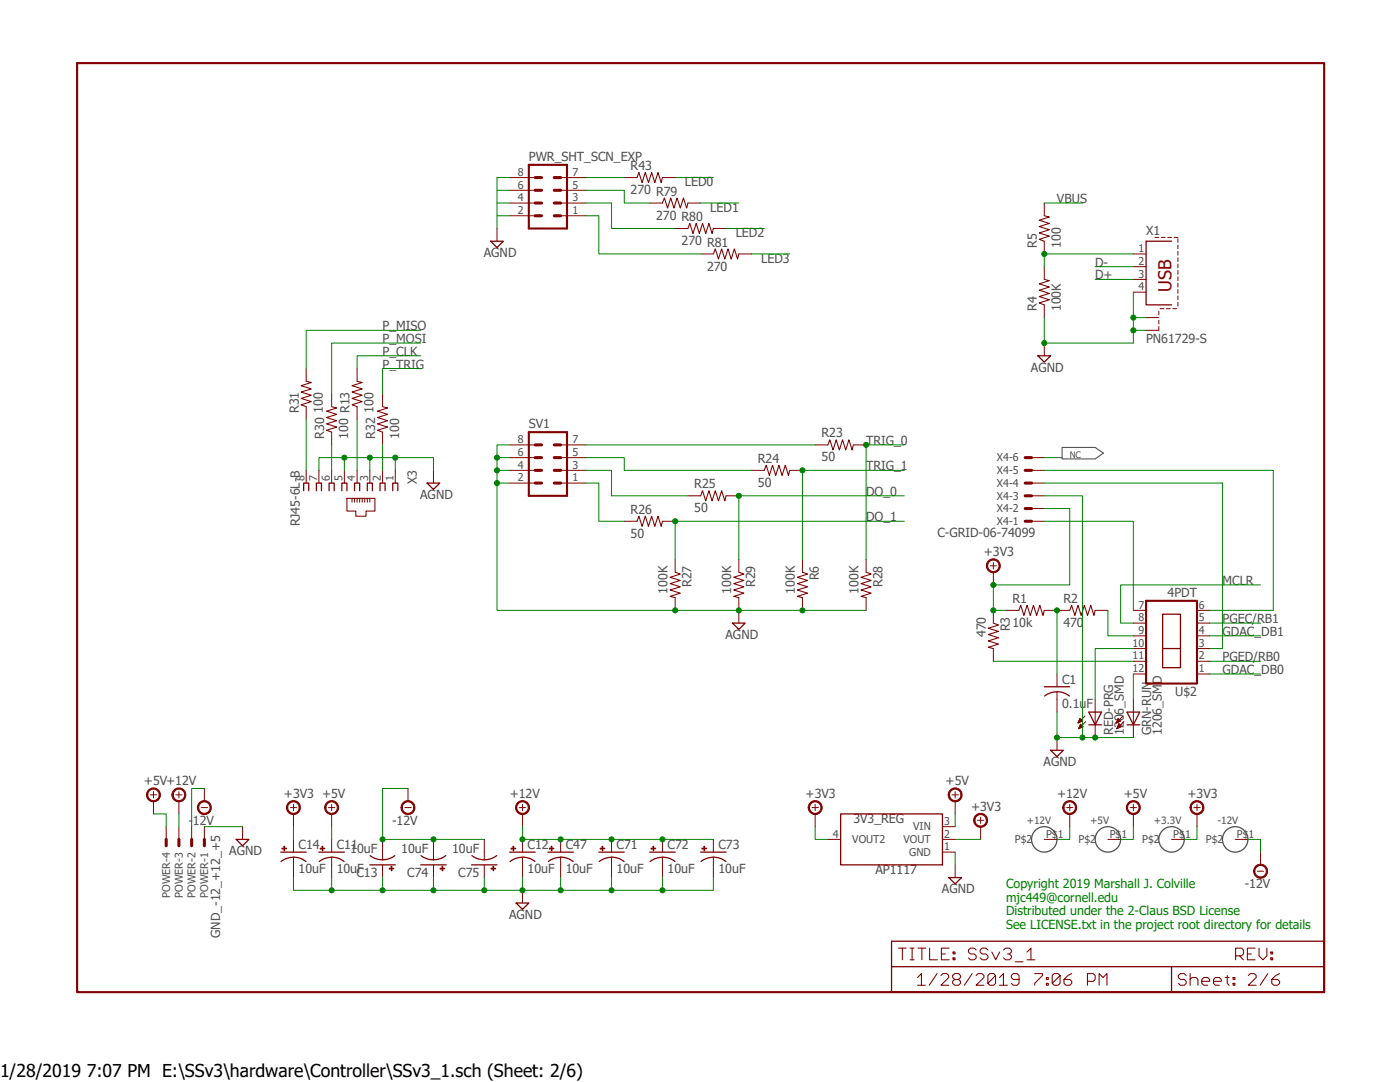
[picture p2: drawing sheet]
<svg xmlns="http://www.w3.org/2000/svg" width="279mm" height="216mm" viewBox="0 0 279 216" stroke-linecap="round" stroke-linejoin="round" font-family="sans-serif">
<defs><g id="words">
<text font-size="3.6" fill="#800000" x="233.8" y="58.3" transform="rotate(-90 233.8 58.3)">USB</text>
<text font-size="3.5" x="0" y="214.9">1/28/2019 7:07 PM E:\SSv3\hardware\Controller\SSv3_1.sch (Sheet: 2/6)</text>
<g font-size="2.5" fill="#505050">
<text x="105.5" y="32.1">PWR_SHT_SCN_EXP</text>
<text x="125.9" y="34">R43</text>
<text x="125.9" y="38.7">270 R79</text>
<text x="136.7" y="37.2">LED0</text>
<text x="210.9" y="40.5">VBUS</text>
<text x="130.9" y="43.8">270 R80</text>
<text x="141.8" y="42.3">LED1</text>
<text x="146.8" y="47.4">LED2</text>
<text x="228.7" y="46.9">X1</text>
<text x="96.5" y="51.3">AGND</text>
<text x="136" y="48.9">270 R81</text>
<text x="141.1" y="54">270</text>
<text x="151.9" y="52.5">LED3</text>
<text x="206.9" y="49.4" transform="rotate(-90 206.9 49.4)">R5</text>
<text x="211.7" y="49.4" transform="rotate(-90 211.7 49.4)">100</text>
<text x="218.6" y="53.2">D-</text>
<text x="218.6" y="55.8">D+</text>
<text x="76.3" y="65.9">P_MISO</text>
<text x="206.9" y="62.1" transform="rotate(-90 206.9 62.1)">R4</text>
<text x="211.7" y="62.1" transform="rotate(-90 211.7 62.1)">100K</text>
<text x="76.3" y="71">P_CLK</text>
<text x="76.3" y="68.5">P_MOSI</text>
<text x="228.7" y="68.5">PN61729-S</text>
<text x="76.3" y="73.5">P_TRIG</text>
<text x="205.7" y="74.2">AGND</text>
<text x="59.6" y="82.4" transform="rotate(-90 59.6 82.4)">R31</text>
<text x="64.4" y="82.4" transform="rotate(-90 64.4 82.4)">100</text>
<text x="74.6" y="82.4" transform="rotate(-90 74.6 82.4)">100</text>
<text x="64.7" y="87.5" transform="rotate(-90 64.7 87.5)">R30</text>
<text x="69.5" y="87.5" transform="rotate(-90 69.5 87.5)">100 R13</text>
<text x="74.8" y="87.5" transform="rotate(-90 74.8 87.5)">R32</text>
<text x="79.7" y="87.5" transform="rotate(-90 79.7 87.5)">100</text>
<text x="105.5" y="85.5">SV1</text>
<text x="164" y="87.3">R23</text>
<text x="172.8" y="88.8">TRIG_0</text>
<text x="151.3" y="92.4">R24</text>
<text x="164" y="92.1">50</text>
<text x="172.8" y="93.9">TRIG_1</text>
<text x="83.2" y="96.7" transform="rotate(-90 83.2 96.7)">X3</text>
<text x="83.8" y="99.6">AGND</text>
<text x="138.6" y="97.4">R25</text>
<text x="151.3" y="97.2">50</text>
<text x="172.8" y="98.9">DO_0</text>
<text x="59.8" y="105.1" transform="rotate(-90 59.8 105.1)">RJ45-6L-B</text>
<text x="125.9" y="102.5">R26</text>
<text x="125.9" y="107.3">50</text>
<text x="138.6" y="102.2">50</text>
<text x="172.8" y="104">DO_1</text>
<text x="187.1" y="107.2">C-GRID-06-74099</text>
<text x="196.3" y="111">+3V3</text>
<text x="133.2" y="118.4" transform="rotate(-90 133.2 118.4)">100K</text>
<text x="138" y="117.2" transform="rotate(-90 138 117.2)">R27</text>
<text x="145.9" y="118.4" transform="rotate(-90 145.9 118.4)">100K</text>
<text x="150.7" y="117.2" transform="rotate(-90 150.7 117.2)">R29</text>
<text x="158.6" y="118.4" transform="rotate(-90 158.6 118.4)">100K</text>
<text x="163.4" y="115.8" transform="rotate(-90 163.4 115.8)">R6</text>
<text x="171.3" y="118.4" transform="rotate(-90 171.3 118.4)">100K</text>
<text x="176.1" y="117.2" transform="rotate(-90 176.1 117.2)">R28</text>
<text x="233" y="119.1">4PDT</text>
<text x="244" y="116.7">MCLR</text>
<text x="201.5" y="126" transform="rotate(-90 201.5 126)">R3</text>
<text x="202.1" y="125.1">10k</text>
<text x="202.1" y="120.3">R1</text>
<text x="212.2" y="125.1">470</text>
<text x="212.2" y="120.3">R2</text>
<text x="244" y="124.3">PGEC/RB1</text>
<text x="144.8" y="127.5">AGND</text>
<text x="196.7" y="127.1" transform="rotate(-90 196.7 127.1)">470</text>
<text x="244" y="126.9">GDAC_DB1</text>
<text x="244" y="132">PGED/RB0</text>
<text x="212" y="136.4">C1</text>
<text x="244" y="134.5">GDAC_DB0</text>
<text x="212" y="141.2">0.1uF</text>
<text x="234.5" y="138.8">U$2</text>
<text x="222.1" y="146.7" transform="rotate(-90 222.1 146.7)">RED-PRG</text>
<text x="224.3" y="146.7" transform="rotate(-90 224.3 146.7)">1206_SMD</text>
<text x="229.7" y="146.7" transform="rotate(-90 229.7 146.7)">GRN-RUN</text>
<text x="231.9" y="146.7" transform="rotate(-90 231.9 146.7)">1206_SMD</text>
<text x="208.3" y="152.9">AGND</text>
<text x="28.7" y="156.7">+5V+12V</text>
<text x="56.7" y="159.2">+3V3 +5V</text>
<text x="101.7" y="159.2">+12V</text>
<text x="160.8" y="159.2">+3V3</text>
<text x="188.7" y="156.7">+5V</text>
<text x="193.8" y="161.8">+3V3</text>
<text x="210.9" y="159.2">+12V</text>
<text x="224.3" y="159.2">+5V</text>
<text x="237" y="159.2">+3V3</text>
<text x="37.6" y="164.6">-12V</text>
<text x="78.3" y="164.6">-12V</text>
<text x="170.3" y="164.2">3V3_REG</text>
<text x="45.7" y="170.7">AGND</text>
<text x="59.6" y="169.4">C14</text>
<text x="67.2" y="169.4">C11</text>
<text x="69.9" y="170.2">10uF</text>
<text x="80.1" y="170.2">10uF</text>
<text x="90.2" y="170.2">10uF</text>
<text x="105.3" y="169.4">C12</text>
<text x="112.9" y="169.4">C47</text>
<text x="123.1" y="169.4">C71</text>
<text x="133.2" y="169.4">C72</text>
<text x="143.4" y="169.4">C73</text>
<text x="59.6" y="174.2">10uF</text>
<text x="67.2" y="174.2">10uF</text>
<text x="71.1" y="175">C13</text>
<text x="81.3" y="175">C74</text>
<text x="91.4" y="175">C75</text>
<text x="105.3" y="174.2">10uF</text>
<text x="112.9" y="174.2">10uF</text>
<text x="123.1" y="174.2">10uF</text>
<text x="133.2" y="174.2">10uF</text>
<text x="143.4" y="174.2">10uF</text>
<text x="174.7" y="174.3">AP1117</text>
<text x="188" y="178.3">AGND</text>
<text x="248.4" y="177.3">-12V</text>
<text x="101.6" y="183.4">AGND</text>
<text x="44" y="187.2" transform="rotate(-90 44 187.2)">GND_-12_+12_+5</text>
</g>
<g font-size="2.5" fill="#008000">
<text x="200.8" y="177.3">Copyright 2019 Marshall J. Colville</text>
<text x="200.8" y="179.9">mjc449@cornell.edu</text>
<text x="200.8" y="182.6">Distributed under the 2-Claus BSD License</text>
<text x="200.8" y="185.3">See LICENSE.txt in the project root directory for details</text>
</g>
<g font-size="2.1" fill="#505050">
<text x="103.3" y="35.1">8</text>
<text x="114.2" y="35.1">7</text>
<text x="103.3" y="40.2">4</text>
<text x="103.3" y="37.6">6</text>
<text x="114.2" y="40.2">3</text>
<text x="114.2" y="37.6">5</text>
<text x="103.3" y="42.7">2</text>
<text x="114.2" y="42.7">1</text>
<text x="227.2" y="50.3">1</text>
<text x="227.2" y="52.9">2</text>
<text x="227.2" y="55.4">3</text>
<text x="227.2" y="57.9">4</text>
<text x="103.3" y="88.4">8</text>
<text x="114.2" y="88.4">7</text>
<text x="103.3" y="93.5">4</text>
<text x="103.3" y="91">6</text>
<text x="114.2" y="93.5">3</text>
<text x="114.2" y="91">5</text>
<text x="199" y="94.6">X4-5</text>
<text x="199" y="92.1">X4-6</text>
<text x="60.7" y="96" transform="rotate(-90 60.7 96)">8</text>
<text x="63.3" y="96" transform="rotate(-90 63.3 96)">7</text>
<text x="65.8" y="96" transform="rotate(-90 65.8 96)">6</text>
<text x="68.4" y="96" transform="rotate(-90 68.4 96)">5</text>
<text x="70.9" y="96" transform="rotate(-90 70.9 96)">4</text>
<text x="73.4" y="96" transform="rotate(-90 73.4 96)">3</text>
<text x="76" y="96" transform="rotate(-90 76 96)">2</text>
<text x="78.5" y="96" transform="rotate(-90 78.5 96)">1</text>
<text x="103.3" y="96">2</text>
<text x="114.2" y="96">1</text>
<text x="199" y="99.7">X4-3</text>
<text x="199" y="97.2">X4-4</text>
<text x="199" y="104.8">X4-1</text>
<text x="199" y="102.2">X4-2</text>
<text x="227.2" y="121.4">7</text>
<text x="227.2" y="124">8</text>
<text x="239.2" y="124">5</text>
<text x="239.2" y="121.4">6</text>
<text x="226" y="129.1">10</text>
<text x="226" y="131.6">11</text>
<text x="227.2" y="126.5">9</text>
<text x="239.2" y="131.6">2</text>
<text x="239.2" y="129.1">3</text>
<text x="239.2" y="126.5">4</text>
<text x="226" y="134.1">12</text>
<text x="239.2" y="134.1">1</text>
<text x="166.2" y="167.1">4</text>
<text x="182.3" y="165.7">VIN</text>
<text x="188.4" y="167.1">2</text>
<text x="188.4" y="164.6">3</text>
<text x="208.8" y="167.1">P$1</text>
<text x="221.5" y="167.1">P$1</text>
<text x="234.1" y="167.1">P$1</text>
<text x="246.8" y="167.1">P$1</text>
<text x="170.1" y="168.3">VOUT2</text>
<text x="180.3" y="168.3">VOUT</text>
<text x="181.5" y="170.8">GND</text>
<text x="188.4" y="169.7">1</text>
<text x="202.5" y="168.3">P$2</text>
<text x="215.2" y="168.3">P$2</text>
<text x="227.9" y="168.3">P$2</text>
<text x="240.6" y="168.3">P$2</text>
<text x="33.9" y="179.1" transform="rotate(-90 33.9 179.1)">POWER-4</text>
<text x="36.5" y="179.1" transform="rotate(-90 36.5 179.1)">POWER-3</text>
<text x="39" y="179.1" transform="rotate(-90 39 179.1)">POWER-2</text>
<text x="41.6" y="179.1" transform="rotate(-90 41.6 179.1)">POWER-1</text>
</g>
<g font-size="2" fill="#505050">
<text x="204.9" y="164.5">+12V</text>
<text x="217.6" y="164.5">+5V</text>
<text x="230.3" y="164.5">+3.3V</text>
<text x="243" y="164.5">-12V</text>
</g>
<text font-size="1.8" fill="#505050" x="213.5" y="91.3">NC</text>
</g></defs>
<path d="M14.9 12.4l249.6 186.1M264.5 12.4l-249.6 186.1" fill="none" stroke="#fff" stroke-width=".2"/>
<g fill="none" stroke="#505050" stroke-width=".25">
<circle cx="208.4" cy="167.5" r="2.54"/>
<circle cx="221.1" cy="167.5" r="2.54"/>
<circle cx="233.8" cy="167.5" r="2.54"/>
<circle cx="246.5" cy="167.5" r="2.54"/>
</g>
<path d="M212 89.3h6.6l1.6 1.1-1.6 1.2h-6.6z" fill="none" stroke="#505050" stroke-width=".21"/>
<path d="M210.9 91.3h1.1" fill="none" stroke="#505050" stroke-width=".2"/>
<path d="M15.4 12.6h248.9v185.4h-248.9z" fill="none" stroke="#800000" stroke-width=".42"/>
<g fill="none" stroke="#800000" stroke-width=".25">
<path d="M60.6 97.9v-1.5h1v1.5M63.1 97.9v-1.5h1.1v1.5M65.7 97.9v-1.5h1v1.5M68.2 97.9v-1.5h1v1.5M70.8 97.9v-1.5h1v1.5M73.3 97.9v-1.5h1v1.5M75.8 97.9v-1.5h1.1v1.5M78.4 97.9v-1.5h1v1.5M85.2 96.4h2.6l-1.3 1.3zM146.2 124.3h2.5l-1.3 1.3zM233.8 192.9h-55.9v5.1h55.9M233.8 192.9h30.5v5.1h-30.5z"/>
<path d="M264.3 192.9v-5.1h-86.4v5.1"/>
</g>
<g fill="none" stroke="#800000" stroke-width=".21">
<path d="M127.1 35.4l.4-1 .6 2 .7-2 .6 2 .6-2 .7 2 .6-2 .7 2 .2-1M132.2 40.5l.4-1 .6 2 .7-2 .6 2 .6-2 .7 2 .6-2 .6 2 .3-1M137.3 45.6l.4-1 .6 2 .6-2 .7 2 .6-2 .6 2 .7-2 .6 2 .3-1M142.4 50.7l.3-1 .7 2 .6-2 .7 2 .6-2 .6 2 .7-2 .6 2 .2-1M61.1 76.1l1 .2-2 .7 2 .6-2 .6 2 .7-2 .6 2 .6-2 .7 1 .4M71.3 76.1l1 .2-2 .7 2 .6-2 .6 2 .7-2 .6 2 .6-2 .7 1 .4M66.2 81.2l1 .2-2 .6 2 .7-2 .6 2 .6-2 .7 2 .6-2 .7 1 .3M69.2 99.4h5.6v2.6h-1.8v1h-2v-1h-1.8zM70.3 99.4v.8M70.8 99.4v.8M71.3 99.4v.8M71.8 99.4v.8"/>
<path d="M72.3 99.4v.8M72.8 99.4v.8M73.3 99.4v.8M73.8 99.4v.8M76.3 81.2l1.1 .2-2.1 .6 2.1 .7-2.1 .6 2.1 .6-2.1 .7 2.1 .6-2.1 .7 1 .3M139.8 98.9l.4-1 .6 2 .7-2 .6 2 .6-2 .7 2 .6-2 .7 2 .2-1M152.5 93.9l.4-1.1 .6 2.1 .7-2.1 .6 2.1 .6-2.1 .7 2.1 .6-2.1 .7 2.1 .2-1M165.2 88.8l.4-1 .6 2 .7-2 .6 2 .6-2 .7 2 .6-2 .7 2 .2-1M127.1 104l.4-1 .6 2 .7-2 .6 2 .6-2 .7 2 .6-2 .7 2 .2-1M134.7 114.2l1.1 .4-2.1 .6 2.1 .6-2.1 .7 2.1 .6-2.1 .6 2.1 .7-2.1 .6 1 .3M147.4 114.2l1.1 .4-2.1 .6 2.1 .6-2.1 .7 2.1 .6-2.1 .6 2.1 .7-2.1 .6 1 .3M160.1 114.2l1.1 .4-2.1 .6 2.1 .6-2.1 .7 2.1 .6-2.1 .6 2.1 .7-2.1 .6 1 .3"/>
<path d="M172.8 114.2l1.1 .4-2.1 .6 2.1 .6-2.1 .7 2.1 .6-2.1 .6 2.1 .7-2.1 .6 1 .3M179.3 189.2h1.5M180.1 189.2v2.3M181.6 189.2h.8M181.6 191.5h.8M182 189.2v2.3M183.1 195.1l.8-.8v2.3M183.1 196.6h1.6M183.2 189.2h1.6M184 189.2v2.3M185.5 189.2v2.3h1.6M187 194.3l-1.6 2.3"/>
<path d="M187.8 194.6l.4-.3h.8l.3 .3v.5l-1.5 1.5h1.5M187.9 190.4h.8M189.4 189.2h-1.5v2.3h1.5M190.1 194.6l.4-.3h.8l.4 .3v.5l-.4 .3 .4 .4v.4l-.4 .4h-.8l-.4-.4v-.4l.4-.4-.4-.3zM190.2 190h.4v.4h-.4zM190.2 191.1h.4v.4h-.4zM190.5 195.4h.8M194 194.3l-1.5 2.3M194.8 194.6l.4-.3h.8l.4 .3v.5l-1.6 1.5h1.6M194.8 189.6l-.4-.4h-.7l-.4 .4v.4l.4 .4h.7l.4 .3v.4l-.4 .4h-.7l-.4-.4M197.2 189.6l-.4-.4h-.8l-.4 .4v.4l.4 .4h.8l.4 .3v.4l-.4 .4h-.8l-.4-.4M198 190l.7 1.5 .8-1.5"/>
<path d="M198.7 194.6l-1.6 1.6 .4 .4h.8l.4-.4v-1.6l-.4-.3h-.8l-.4 .3v1.6M199.5 195.1l.8-.8v2.3M199.5 196.6h1.5M200.3 189.6l.4-.4h.7l.4 .4v.4l-.4 .4h-.3M201.4 190.4l.4 .3v.4l-.4 .4h-.7l-.4-.4M202.6 191.9h1.6M203.4 195.4h-1.2l-.4-.3v-.5l.4-.3h.8l.4 .3v1.6l-.4 .4h-.8l-.4-.4M205 190l.7-.8v2.3M205 191.5h1.5M206.5 194.3h1.5v.3l-1.5 1.6v.4M208.8 195.1h.4v.3h-.4zM208.8 196.2h.4v.4h-.4z"/>
<path d="M211.6 194.6l-1.6 1.6 .4 .4h.8l.4-.4v-1.6l-.4-.3h-.8l-.4 .3v1.6M213.9 194.3l-.8 .3-.8 .8v.8l.4 .4h.8l.4-.4v-.4l-.4-.4h-1.2M217 195.8h1.2l.4-.4v-.8l-.4-.3h-1.2v2.3M219.4 196.6v-2.3l.7 .8 .8-.8v2.3M236.7 194.6l-.4-.3h-.7l-.4 .3v.5l.4 .3h.7l.4 .4v.4l-.4 .4h-.7l-.4-.4M237.5 195.4l.4-.3h.8l.4 .3v1.2M237.5 194.3v2.3M239.8 195.8h1.6v-.4l-.4-.3h-.8l-.4 .3v.8l.4 .4h.8M242.2 195.8h1.5v-.4l-.3-.3h-.8l-.4 .3v.8l.4 .4h.8M244.5 195.1h.8M244.9 194.6v1.6l.4 .4M246.1 195.1h.4v.3h-.4z"/>
<path d="M246.1 196.2h.4v.4h-.4zM246.6 190.7h1.2l.4-.3v-.8l-.4-.4h-1.2v2.3M247.4 190.7l.8 .8M248.9 190.4h.8M249.1 194.6l.4-.3h.8l.4 .3v.5l-1.6 1.5h1.6M250.5 189.2h-1.6v2.3h1.6M251.3 189.2v1.5l.8 .8 .7-.8v-1.5M253 194.3l-1.5 2.3M253.6 190h.4v.4h-.4zM253.6 191.1h.4v.4h-.4zM255.4 194.3l-.8 .3-.8 .8v.8l.4 .4h.8l.4-.4v-.4l-.4-.4h-1.2"/>
</g>
<g fill="none" stroke="#800000" stroke-width=".2">
<path d="M124.6 35.4h2.5M132.2 35.4h2.5M129.7 40.5h2.5M134.7 45.6h2.6M137.3 40.5h2.5M139.8 50.7h2.6M142.4 45.6h2.5M147.4 50.7h2.6M61.1 73.5v2.6M66.2 78.6v2.6M71.3 73.5v2.6M76.3 78.6v2.6"/>
<path d="M61.1 81.2v2.5M61.1 93.9v2.5M63.6 93.9v2.5M66.2 86.2v2.6M66.2 93.9v2.5M68.7 93.9v2.5M71.3 81.2v2.5M71.3 93.9v2.5M73.8 93.9v2.5M76.3 86.2v2.6M76.3 93.9v2.5M78.9 93.9v2.5"/>
<path d="M86.5 93.9v2.5M137.3 98.9h2.5M144.9 98.9h2.5M150 93.9h2.5M157.6 93.9h2.5M162.7 88.8h2.5M170.3 88.8h2.5M124.6 104h2.5M132.2 104h2.5M134.7 111.6v2.6M134.7 119.3v2.5M147.4 111.6v2.6"/>
<path d="M147.4 119.3v5M160.1 111.6v2.6M160.1 119.3v2.5M172.8 111.6v2.6M172.8 119.3v2.5M208.4 167.5h2.5M221.1 167.5h2.5M233.8 167.5h2.5M238.3 161.1h1.2M238.9 160.5v1.3M246.5 167.5h2.5"/>
</g>
<path d="M238 160.1a1.4 1.4 0 0 1 2.1 .4 1.4 1.4 0 0 1-.9 2 1.4 1.4 0 0 1-1.7-1.4h.2a1.16 1.16 0 0 1 1.7-.9 1.16 1.16 0 0 1 .2 1.9 1.16 1.16 0 0 1-1.8-.7l-.1-.3h-.2v-.3z" fill-rule="evenodd" fill="#800000"/>
<path d="M225.6 161.1h1.2M226.2 160.5v1.3M238 160.1a1.4 1.4 0 0 1 2.1 .4 1.4 1.4 0 0 1-.9 2 1.4 1.4 0 0 1-1.7-1.4h.2a1.16 1.16 0 0 1 1.7-.9 1.16 1.16 0 0 1 .2 1.9 1.16 1.16 0 0 1-1.8-.7l-.1-.3h-.2v-.3zM238.9 162.4v2.6" fill="none" stroke="#800000" stroke-width=".2"/>
<path d="M225.3 160.1a1.39 1.39 0 0 1 2.1 .4 1.39 1.39 0 0 1-.9 2 1.39 1.39 0 0 1-1.7-1.4h.2a1.16 1.16 0 0 1 1.7-.9 1.16 1.16 0 0 1 .2 1.9 1.16 1.16 0 0 1-1.8-.7l-.1-.3h-.2v-.3z" fill-rule="evenodd" fill="#800000"/>
<path d="M212.9 161.1h1.2M213.5 160.5v1.3M225.3 160.1a1.39 1.39 0 0 1 2.1 .4 1.39 1.39 0 0 1-.9 2 1.39 1.39 0 0 1-1.7-1.4h.2a1.16 1.16 0 0 1 1.7-.9 1.16 1.16 0 0 1 .2 1.9 1.16 1.16 0 0 1-1.8-.7l-.1-.3h-.2v-.3zM226.2 162.4v2.6" fill="none" stroke="#800000" stroke-width=".2"/>
<path d="M212.6 160.1a1.39 1.39 0 0 1 2.1 .4 1.39 1.39 0 0 1-.9 2 1.39 1.39 0 0 1-1.7-1.4h.2a1.16 1.16 0 0 1 1.7-.9 1.16 1.16 0 0 1 .2 1.9 1.16 1.16 0 0 1-1.8-.7l-.1-.3h-.2v-.3z" fill-rule="evenodd" fill="#800000"/>
<path d="M212.6 160.1a1.39 1.39 0 0 1 2.1 .4 1.39 1.39 0 0 1-.9 2 1.39 1.39 0 0 1-1.7-1.4h.2a1.16 1.16 0 0 1 1.7-.9 1.16 1.16 0 0 1 .2 1.9 1.16 1.16 0 0 1-1.8-.7l-.1-.3h-.2v-.3zM213.5 162.4v2.6M250.9 173.8h1.3" fill="none" stroke="#800000" stroke-width=".2"/>
<path d="M250.7 172.7a1.4 1.4 0 0 1 2.1 .5 1.4 1.4 0 0 1-.9 2 1.4 1.4 0 0 1-1.7-1.4h.2a1.15 1.15 0 0 1 1.6-1 1.15 1.15 0 0 1 .3 1.9 1.15 1.15 0 0 1-1.8-.6l-.1-.3h-.2l.2-.6z" fill-rule="evenodd" fill="#800000"/>
<path d="M30 158.6h1.3M30.6 158v1.2M33.2 165v2.5M35.7 165v2.5M38.2 165v2.5M40.8 165v2.5M250.7 172.7a1.4 1.4 0 0 1 2.1 .5 1.4 1.4 0 0 1-.9 2 1.4 1.4 0 0 1-1.7-1.4h.2a1.15 1.15 0 0 1 1.6-1 1.15 1.15 0 0 1 .3 1.9 1.15 1.15 0 0 1-1.8-.6l-.1-.3h-.2l.2-.6zM251.6 170v2.6" fill="none" stroke="#800000" stroke-width=".2"/>
<path d="M33.2 167.5v1.3M35.7 167.5v1.3M38.2 167.5v1.3M40.8 167.5v1.3" fill="none" stroke="#800000" stroke-width=".61"/>
<path d="M29.8 157.5a1.39 1.39 0 0 1 2.1 .5 1.39 1.39 0 0 1-1 2 1.39 1.39 0 0 1-1.7-1.4h.3a1.14 1.14 0 0 1 1.6-1 1.14 1.14 0 0 1 .3 1.9 1.14 1.14 0 0 1-1.9-.6v-.3h-.3l.1-.3z" fill-rule="evenodd" fill="#800000"/>
<path d="M29.8 157.5a1.39 1.39 0 0 1 2.1 .5 1.39 1.39 0 0 1-1 2 1.39 1.39 0 0 1-1.7-1.4h.3a1.14 1.14 0 0 1 1.6-1 1.14 1.14 0 0 1 .3 1.9 1.14 1.14 0 0 1-1.9-.6v-.3h-.3l.1-.3zM30.6 159.9v2.5M35.1 158.6h1.2M35.7 158v1.2" fill="none" stroke="#800000" stroke-width=".2"/>
<path d="M34.8 157.5a1.39 1.39 0 0 1 2.2 .5 1.39 1.39 0 0 1-1 2 1.39 1.39 0 0 1-1.7-1.4h.3a1.14 1.14 0 0 1 1.6-1 1.14 1.14 0 0 1 .2 1.9 1.14 1.14 0 0 1-1.8-.6v-.3h-.3l.1-.3z" fill-rule="evenodd" fill="#800000"/>
<path d="M34.8 157.5a1.39 1.39 0 0 1 2.2 .5 1.39 1.39 0 0 1-1 2 1.39 1.39 0 0 1-1.7-1.4h.3a1.14 1.14 0 0 1 1.6-1 1.14 1.14 0 0 1 .2 1.9 1.14 1.14 0 0 1-1.8-.6v-.3h-.3l.1-.3zM35.7 159.9v2.5M40.2 161.1h1.2" fill="none" stroke="#800000" stroke-width=".2"/>
<path d="M39.9 160.1a1.39 1.39 0 0 1 2.1 .4 1.39 1.39 0 0 1-.9 2 1.39 1.39 0 0 1-1.7-1.4h.2a1.14 1.14 0 0 1 1.7-1 1.14 1.14 0 0 1 .2 1.9 1.14 1.14 0 0 1-1.8-.6l-.1-.3h-.2v-.3z" fill-rule="evenodd" fill="#800000"/>
<path d="M40.8 157.3v2.6M39.9 160.1a1.39 1.39 0 0 1 2.1 .4 1.39 1.39 0 0 1-.9 2 1.39 1.39 0 0 1-1.7-1.4h.2a1.14 1.14 0 0 1 1.7-1 1.14 1.14 0 0 1 .2 1.9 1.14 1.14 0 0 1-1.8-.6l-.1-.3h-.2v-.3zM66.2 171v1.6" fill="none" stroke="#800000" stroke-width=".2"/>
<path d="M63.6 170h5.1M68.7 171.9a4 4 0 0 0-5 0" fill="none" stroke="#800000" stroke-width=".25"/>
<path d="M63.9 169.2h.9v.2h-.9z" fill="#800000"/>
<path d="M63.9 169.2h.9v.2h-.9zM63.9 169.2h.1" fill="none" stroke="#800000" stroke-width=".2"/>
<path d="M64.3 168.9h.1v.9h-.1z" fill="#800000"/>
<path d="M64.3 168.9h.1v.9h-.1zM64.3 168.9h.1M66.2 167.5v2.5M66.2 172.6v2.5M104.3 171v1.6" fill="none" stroke="#800000" stroke-width=".2"/>
<path d="M101.7 170h5.1M106.8 171.9a4 4 0 0 0-5 0" fill="none" stroke="#800000" stroke-width=".25"/>
<path d="M102 169.2h.9v.2h-.9z" fill="#800000"/>
<path d="M102 169.2h.9v.2h-.9zM102 169.2h.1" fill="none" stroke="#800000" stroke-width=".2"/>
<path d="M102.4 168.9h.1v.9h-.1z" fill="#800000"/>
<path d="M76.3 170v1.6M102.4 168.9h.1v.9h-.1zM102.4 168.9h.1M104.3 167.5v2.5M104.3 172.6v2.5" fill="none" stroke="#800000" stroke-width=".2"/>
<path d="M73.8 172.6h5.1M73.9 170.7l.9 .6 1.5 .3M78.8 170.7l-.9 .6-1.6 .3" fill="none" stroke="#800000" stroke-width=".25"/>
<path d="M77.7 173.2h.9v.2h-.9z" fill="#800000"/>
<path d="M77.7 173.2h.9v.2h-.9zM77.7 173.2h.1" fill="none" stroke="#800000" stroke-width=".2"/>
<path d="M78.1 172.9h.1v.9h-.1z" fill="#800000"/>
<path d="M65.6 161.1h1.2M66.2 160.5v1.3M76.3 167.5v2.5M76.3 172.6v2.5M78.1 172.9h.1v.9h-.1zM78.1 172.9h.1" fill="none" stroke="#800000" stroke-width=".2"/>
<path d="M65.3 160.1a1.39 1.39 0 0 1 2.1 .4 1.39 1.39 0 0 1-.9 2 1.39 1.39 0 0 1-1.7-1.4h.2a1.16 1.16 0 0 1 1.7-.9 1.16 1.16 0 0 1 .2 1.9 1.16 1.16 0 0 1-1.8-.7l-.1-.3h-.2v-.3z" fill-rule="evenodd" fill="#800000"/>
<path d="M65.3 160.1a1.39 1.39 0 0 1 2.1 .4 1.39 1.39 0 0 1-.9 2 1.39 1.39 0 0 1-1.7-1.4h.2a1.16 1.16 0 0 1 1.7-.9 1.16 1.16 0 0 1 .2 1.9 1.16 1.16 0 0 1-1.8-.7l-.1-.3h-.2v-.3zM66.2 162.4v2.6M103.6 161.1h1.3M104.3 160.5v1.3" fill="none" stroke="#800000" stroke-width=".2"/>
<path d="M103.4 160.1a1.4 1.4 0 0 1 2.1 .5 1.4 1.4 0 0 1-.9 1.9 1.4 1.4 0 0 1-1.7-1.4h.2a1.15 1.15 0 0 1 1.6-1 1.15 1.15 0 0 1 .3 1.9 1.15 1.15 0 0 1-1.8-.6l-.1-.3h-.2l.2-.6z" fill-rule="evenodd" fill="#800000"/>
<path d="M80.8 161.1h1.3M103.4 160.1a1.4 1.4 0 0 1 2.1 .5 1.4 1.4 0 0 1-.9 1.9 1.4 1.4 0 0 1-1.7-1.4h.2a1.15 1.15 0 0 1 1.6-1 1.15 1.15 0 0 1 .3 1.9 1.15 1.15 0 0 1-1.8-.6l-.1-.3h-.2l.2-.6zM104.3 162.4v2.6" fill="none" stroke="#800000" stroke-width=".2"/>
<path d="M80.5 160.1a1.4 1.4 0 0 1 2.2 .4 1.4 1.4 0 0 1-1 2 1.4 1.4 0 0 1-1.7-1.4h.3a1.16 1.16 0 0 1 1.7-.9 1.16 1.16 0 0 1 .1 1.9 1.16 1.16 0 0 1-1.8-.7v-.3h-.3l.1-.3z" fill-rule="evenodd" fill="#800000"/>
<path d="M81.4 157.3v2.6M57.9 161.1h1.3M58.6 160.5v1.3M80.5 160.1a1.4 1.4 0 0 1 2.2 .4 1.4 1.4 0 0 1-1 2 1.4 1.4 0 0 1-1.7-1.4h.3a1.16 1.16 0 0 1 1.7-.9 1.16 1.16 0 0 1 .1 1.9 1.16 1.16 0 0 1-1.8-.7v-.3h-.3l.1-.3zM165.2 167.5h2.6M188.1 170h2.5M188.1 167.5h2.5M188.1 165h2.5" fill="none" stroke="#800000" stroke-width=".2"/>
<path d="M167.8 162.4h20.3v10.2h-20.3z" fill="none" stroke="#800000" stroke-width=".25"/>
<path d="M57.7 160.1a1.39 1.39 0 0 1 2.1 .4 1.39 1.39 0 0 1-.9 2 1.39 1.39 0 0 1-1.7-1.4h.2a1.16 1.16 0 0 1 1.7-.9 1.16 1.16 0 0 1 .2 1.9 1.16 1.16 0 0 1-1.9-.7v-.3h-.2v-.3z" fill-rule="evenodd" fill="#800000"/>
<path d="M57.7 160.1a1.39 1.39 0 0 1 2.1 .4 1.39 1.39 0 0 1-.9 2 1.39 1.39 0 0 1-1.7-1.4h.2a1.16 1.16 0 0 1 1.7-.9 1.16 1.16 0 0 1 .2 1.9 1.16 1.16 0 0 1-1.9-.7v-.3h-.2v-.3zM58.6 162.4v2.6M58.6 171v1.6" fill="none" stroke="#800000" stroke-width=".2"/>
<path d="M56 170h5.1M61 171.9a4 4 0 0 0-4.9 0" fill="none" stroke="#800000" stroke-width=".25"/>
<path d="M56.3 169.2h.9v.2h-.9z" fill="#800000"/>
<path d="M56.3 169.2h.9v.2h-.9zM56.3 169.2h.1" fill="none" stroke="#800000" stroke-width=".2"/>
<path d="M56.7 168.9h.1v.9h-.1z" fill="#800000"/>
<path d="M56.7 168.9h.1v.9h-.1zM56.7 168.9h.1M58.6 167.5v2.5M58.6 172.6v2.5M162.1 161.1h1.2M162.7 160.5v1.3" fill="none" stroke="#800000" stroke-width=".2"/>
<path d="M161.8 160.1a1.39 1.39 0 0 1 2.1 .5 1.39 1.39 0 0 1-.9 1.9 1.39 1.39 0 0 1-1.7-1.4h.2a1.14 1.14 0 0 1 1.7-1 1.14 1.14 0 0 1 .2 1.9 1.14 1.14 0 0 1-1.8-.6l-.1-.3h-.2v-.3z" fill-rule="evenodd" fill="#800000"/>
<path d="M161.8 160.1a1.39 1.39 0 0 1 2.1 .5 1.39 1.39 0 0 1-.9 1.9 1.39 1.39 0 0 1-1.7-1.4h.2a1.14 1.14 0 0 1 1.7-1 1.14 1.14 0 0 1 .2 1.9 1.14 1.14 0 0 1-1.8-.6l-.1-.3h-.2v-.3zM162.7 162.4v2.6M195.1 163.7h1.2M195.7 163v1.3" fill="none" stroke="#800000" stroke-width=".2"/>
<path d="M194.8 162.6a1.39 1.39 0 0 1 2.2 .5 1.39 1.39 0 0 1-1 1.9 1.39 1.39 0 0 1-1.7-1.3h.3a1.14 1.14 0 0 1 1.6-1.1 1.14 1.14 0 0 1 .2 1.9 1.14 1.14 0 0 1-1.8-.5v-.3h-.3l.1-.4z" fill-rule="evenodd" fill="#800000"/>
<path d="M190 158.6h1.3M190.6 158v1.2M194.8 162.6a1.39 1.39 0 0 1 2.2 .5 1.39 1.39 0 0 1-1 1.9 1.39 1.39 0 0 1-1.7-1.3h.3a1.14 1.14 0 0 1 1.6-1.1 1.14 1.14 0 0 1 .2 1.9 1.14 1.14 0 0 1-1.8-.5v-.3h-.3l.1-.4zM195.7 165v2.5" fill="none" stroke="#800000" stroke-width=".2"/>
<path d="M189.8 157.5a1.39 1.39 0 0 1 2.1 .5 1.39 1.39 0 0 1-1 2 1.39 1.39 0 0 1-1.7-1.4h.3a1.14 1.14 0 0 1 1.6-1 1.14 1.14 0 0 1 .3 1.9 1.14 1.14 0 0 1-1.9-.6v-.3h-.3l.1-.3z" fill-rule="evenodd" fill="#800000"/>
<path d="M189.8 157.5a1.39 1.39 0 0 1 2.1 .5 1.39 1.39 0 0 1-1 2 1.39 1.39 0 0 1-1.7-1.4h.3a1.14 1.14 0 0 1 1.6-1 1.14 1.14 0 0 1 .3 1.9 1.14 1.14 0 0 1-1.9-.6v-.3h-.3l.1-.3zM190.6 159.9v2.5M48.4 165v2.5M104.3 177.7v2.5M111.9 171v1.6M190.6 172.6v2.5" fill="none" stroke="#800000" stroke-width=".2"/>
<path d="M47.1 167.5h2.6l-1.3 1.3zM109.3 170h5.1M114.4 171.9a4 4 0 0 0-5 0M189.4 175.1h2.5l-1.3 1.3zM103 180.2h2.5l-1.2 1.3z" fill="none" stroke="#800000" stroke-width=".25"/>
<path d="M109.6 169.2h.9v.2h-.9z" fill="#800000"/>
<path d="M109.6 169.2h.9v.2h-.9zM109.6 169.2h.1" fill="none" stroke="#800000" stroke-width=".2"/>
<path d="M110 168.9h.2v.9h-.2z" fill="#800000"/>
<g fill="none" stroke="#800000" stroke-width=".2">
<path d="M208.4 40.5v2.6M208.4 48.1v2.6M208.4 53.2v2.6M226.2 50.7h2.5M226.2 53.2h2.5M226.2 55.8h2.5M226.2 58.3h2.5M230.5 47.4h.8M231.8 47.4h.7M233 47.4h.8M234.3 47.4h.8M235.1 47.6v.8"/>
<path d="M235.1 48.9v.8M235.1 50.2v.7M235.1 51.4v.8M235.1 52.7v.8M235.1 54v.7M235.1 55.2v.8M235.1 56.5v.8M235.1 57.8v.7M235.1 59.1v.7M208.4 60.8v2.6M228.7 63.4h2.6M231.3 63.9v.7"/>
<path d="M231.3 65.2v.7h-2.6M231.3 62.1v.8M231.5 61.6h.8M232.8 61.6h.8M234.1 61.6h.7M235.1 60.3v.8M197.6 112.9h1.3M198.2 112.3v1.2M226.2 134.5h2.5M226.2 132h2.5M226.2 129.4h2.5M226.2 126.9h2.5"/>
<path d="M226.2 124.3h2.5M226.2 121.8h2.5M238.9 134.5h2.5M238.9 132h2.5M238.9 129.4h2.5M238.9 126.9h2.5M238.9 124.3h2.5M238.9 121.8h2.5M210.9 147.2v2.5M110 168.9h.2v.9h-.2zM110 168.9h.1M111.9 167.5v2.5"/>
<path d="M111.9 172.6v2.5"/>
</g>
<path d="M233.8 48.1h-5.1v12.7h5.1M232 122.6h3.6v10.6h-3.6zM232 129.4h3.6M209.7 149.7h2.5l-1.3 1.3z" fill="none" stroke="#800000" stroke-width=".25"/>
<path d="M208.4 55.8l1 .2-2 .6 2 .7-2 .6 2 .6-2 .7 2 .6-2 .7 1 .3M208.4 43.1l1 .2-2 .6 2 .7-2 .6 2 .6-2 .7 2 .6-2 .7 1 .3" fill="none" stroke="#800000" stroke-width=".21"/>
<path d="M228.7 119.9h10.2v16.5h-10.2z" fill="none" stroke="#800000" stroke-width=".42"/>
<path d="M197.4 111.8a1.4 1.4 0 0 1 2.1 .5 1.4 1.4 0 0 1-.9 2 1.4 1.4 0 0 1-1.8-1.4h.3a1.14 1.14 0 0 1 1.6-1.1 1.14 1.14 0 0 1 .3 1.9 1.14 1.14 0 0 1-1.9-.5v-.3h-.3l.1-.4z" fill-rule="evenodd" fill="#800000"/>
<g fill="none" stroke="#800000" stroke-width=".2">
<path d="M99.2 45.6v2.5M208.4 68.5v2.5M205.9 98.9h2.5M205.9 96.4h2.5M205.9 93.9h2.5M205.9 91.3h2.5M197.4 111.8a1.4 1.4 0 0 1 2.1 .5 1.4 1.4 0 0 1-.9 2 1.4 1.4 0 0 1-1.8-1.4h.3a1.14 1.14 0 0 1 1.6-1.1 1.14 1.14 0 0 1 .3 1.9 1.14 1.14 0 0 1-1.9-.5v-.3h-.3l.1-.4zM198.2 114.2v2.5M205.9 104h2.5M205.9 101.5h2.5M198.2 121.8v2.5M198.2 129.4v2.6"/>
<path d="M200.8 121.8h2.5M208.4 121.8h5.1M210.9 134.5v2.5M210.9 138v4.1M218.6 139.6v7.6M218.6 121.8h2.5M226.2 139.6v7.6M215.2 144.2h.1M215.2 144.1h.4M215.3 143.9h.6M215.3 145.4h.1M215.3 143.8h.6"/>
<path d="M215.3 145.3h.3M215.4 143.7h.4M215.4 145.1h.5M215.4 143.6h.3M215.4 145h.7M215.5 143.4h.1M215.5 144.9h.5M215.5 144.8h.4M215.5 143.4l.5 .5-.9 .4zM215.6 144.7h.2M215.6 144.5h.1M215.6 144.5l.6 .5-.9 .4z"/>
<path d="M216.5 142.9l-1.4 1.4M216.7 144l-1.4 1.4M222.8 144.2h.1M222.8 144.1h.4M222.9 143.9h.6M222.9 145.4h.1M222.9 143.8h.7M222.9 145.3h.3M223 143.7h.5M223 145.1h.5M223 145h.8M223.1 143.6h.2"/>
<path d="M223.1 143.4h.1M223.1 144.9h.5M223.1 144.8h.4M223.1 143.4l.5 .5-.8 .4zM223.2 144.7h.2M223.2 144.5h.1M223.3 144.5l.5 .5-.9 .4zM224.2 142.9l-1.4 1.4M224.3 144l-1.4 1.4M122 171v1.6"/>
</g>
<path d="M198.2 124.3l1.1 .4-2.1 .6 2.1 .7-2.1 .6 2.1 .7-2.1 .6 2.1 .6-2.1 .7 1 .2M203.3 121.8l.4-1 .6 2 .7-2 .6 2 .6-2 .7 2 .6-2 .7 2 .2-1M213.5 121.8l.4-1 .6 2 .6-2 .7 2 .6-2 .6 2 .7-2 .6 2 .3-1" fill="none" stroke="#800000" stroke-width=".21"/>
<path d="M97.9 48.1h2.6l-1.3 1.3zM207.1 71h2.6l-1.3 1.3zM208.4 137h5.1M210.9 138l-1 .2-1.4 .7M210.9 138a3.8 3.8 0 0 1 2.5 .9M217.3 142.1h2.5l-1.2 2.5zM217.3 144.6h2.5M224.9 142.1h2.6l-1.3 2.5zM224.9 144.6h2.6M119.5 170h5.1M124.5 171.9a4 4 0 0 0-4.9 0" fill="none" stroke="#800000" stroke-width=".25"/>
<path d="M204.6 98.9h1.3M204.6 96.4h1.3M204.6 93.9h1.3M204.6 91.3h1.3M204.6 104h1.3M204.6 101.5h1.3" fill="none" stroke="#800000" stroke-width=".61"/>
<path d="M119.8 169.2h.9v.2h-.9z" fill="#800000"/>
<path d="M119.8 169.2h.9v.2h-.9zM119.8 169.2h.1" fill="none" stroke="#800000" stroke-width=".2"/>
<path d="M120.2 168.9h.1v.9h-.1z" fill="#800000"/>
<path d="M120.2 168.9h.1v.9h-.1zM120.2 168.9h.1M122 167.5v2.5M122 172.6v2.5M132.2 171v1.6" fill="none" stroke="#800000" stroke-width=".2"/>
<path d="M129.7 170h5M134.7 171.9a4 4 0 0 0-4.9 0" fill="none" stroke="#800000" stroke-width=".25"/>
<path d="M130 169.2h.9v.2h-.9z" fill="#800000"/>
<path d="M130 169.2h.9v.2h-.9zM130 169.2h.1" fill="none" stroke="#800000" stroke-width=".2"/>
<path d="M130.3 168.9h.2v.9h-.2z" fill="#800000"/>
<path d="M130.3 168.9h.2v.9h-.2zM130.3 168.9h.1M132.2 167.5v2.5M132.2 172.6v2.5M142.4 171v1.6" fill="none" stroke="#800000" stroke-width=".2"/>
<path d="M139.8 170h5.1M144.9 171.9a4 4 0 0 0-5 0" fill="none" stroke="#800000" stroke-width=".25"/>
<path d="M140.1 169.2h.9v.2h-.9z" fill="#800000"/>
<path d="M140.1 169.2h.9v.2h-.9zM140.1 169.2h.1" fill="none" stroke="#800000" stroke-width=".2"/>
<path d="M140.5 168.9h.1v.9h-.1z" fill="#800000"/>
<path d="M86.5 170v1.6M140.5 168.9h.1v.9h-.1zM140.5 168.9h.1M142.4 167.5v2.5M142.4 172.6v2.5" fill="none" stroke="#800000" stroke-width=".2"/>
<path d="M84 172.6h5M84 170.7l1.4 .7 1.1 .2M89 170.7l-.9 .6-1.6 .3" fill="none" stroke="#800000" stroke-width=".25"/>
<path d="M87.9 173.2h.9v.2h-.9z" fill="#800000"/>
<path d="M87.9 173.2h.9v.2h-.9zM87.9 173.2h.1" fill="none" stroke="#800000" stroke-width=".2"/>
<path d="M88.2 172.9h.2v.9h-.2z" fill="#800000"/>
<path d="M86.5 167.5v2.5M86.5 172.6v2.5M88.2 172.9h.2v.9h-.2zM88.2 172.9h.1M96.6 170v1.6" fill="none" stroke="#800000" stroke-width=".2"/>
<path d="M94.1 172.6h5.1M94.2 170.7l.9 .6 1.5 .3M99.1 170.7l-.9 .6-1.6 .3" fill="none" stroke="#800000" stroke-width=".25"/>
<path d="M98 173.2h.9v.2h-.9z" fill="#800000"/>
<path d="M98 173.2h.9v.2h-.9zM98 173.2h.1" fill="none" stroke="#800000" stroke-width=".2"/>
<path d="M98.4 172.9h.1v.9h-.1z" fill="#800000"/>
<g fill="none" stroke="#800000" stroke-width=".2">
<path d="M101.7 38h5.1M101.7 35.4h5.1M111.9 38h5.1M111.9 35.4h5.1M101.7 43.1h5.1M101.7 40.5h5.1M111.9 43.1h5.1M111.9 40.5h5.1M101.7 96.4h5.1M101.7 93.9h5.1M101.7 91.3h5.1M101.7 88.8h5.1"/>
<path d="M111.9 96.4h5.1M111.9 93.9h5.1M111.9 91.3h5.1M111.9 88.8h5.1M96.6 167.5v2.5M96.6 172.6v2.5M98.4 172.9h.1v.9h-.1zM98.4 172.9h.1"/>
</g>
<path d="M105.5 32.9h7.7v12.7h-7.7zM105.5 86.2h7.7v12.7h-7.7z" fill="none" stroke="#800000" stroke-width=".42"/>
<g fill="none" stroke="#800000" stroke-width=".61">
<path d="M106.8 38h1.3M106.8 35.4h1.3M110.6 38h1.3M110.6 35.4h1.3M106.8 40.5h1.3M106.8 43.1h1.3M110.6 40.5h1.3M110.6 43.1h1.3M106.8 91.3h1.3M106.8 93.9h1.3M106.8 96.4h1.3M106.8 88.8h1.3"/>
<path d="M110.6 91.3h1.3M110.6 93.9h1.3M110.6 96.4h1.3M110.6 88.8h1.3"/>
</g>
<path d="M63.6 93.9v-2.6h5.1v2.6M68.7 91.3h5.1v2.6" fill="none" stroke="#008000" stroke-width=".2"/>
<circle cx="68.7" cy="91.3" r=".51" fill="#008000"/>
<g fill="none" stroke="#008000" stroke-width=".2">
<path d="M73.8 91.3h5.1v2.6"/>
<circle cx="68.7" cy="91.3" r=".51"/>
</g>
<circle cx="73.8" cy="91.3" r=".51" fill="#008000"/>
<g fill="none" stroke="#008000" stroke-width=".2">
<path d="M78.9 91.3h7.6v2.6"/>
<circle cx="73.8" cy="91.3" r=".51"/>
</g>
<circle cx="78.9" cy="91.3" r=".51" fill="#008000"/>
<g fill="none" stroke="#008000" stroke-width=".2">
<path d="M66.2 175.1v2.6M104.3 175.1v2.6M190.6 170v2.6"/>
<circle cx="78.9" cy="91.3" r=".51"/>
</g>
<circle cx="104.3" cy="177.7" r=".51" fill="#008000"/>
<g fill="none" stroke="#008000" stroke-width=".2">
<path d="M58.6 175.1v2.6h45.7"/>
<circle cx="104.3" cy="177.7" r=".51"/>
</g>
<circle cx="66.2" cy="177.7" r=".51" fill="#008000"/>
<g fill="none" stroke="#008000" stroke-width=".2">
<path d="M76.3 175.1v2.6"/>
<circle cx="66.2" cy="177.7" r=".51"/>
</g>
<circle cx="76.3" cy="177.7" r=".51" fill="#008000"/>
<g fill="none" stroke="#008000" stroke-width=".2">
<path d="M86.5 175.1v2.6M111.9 175.1v2.6h-7.6"/>
<circle cx="76.3" cy="177.7" r=".51"/>
</g>
<circle cx="86.5" cy="177.7" r=".51" fill="#008000"/>
<g fill="none" stroke="#008000" stroke-width=".2">
<path d="M96.6 175.1v2.6"/>
<circle cx="86.5" cy="177.7" r=".51"/>
</g>
<circle cx="96.6" cy="177.7" r=".51" fill="#008000"/>
<g fill="none" stroke="#008000" stroke-width=".2">
<path d="M142.4 175.1v2.6h-30.5"/>
<circle cx="96.6" cy="177.7" r=".51"/>
</g>
<circle cx="111.9" cy="177.7" r=".51" fill="#008000"/>
<g fill="none" stroke="#008000" stroke-width=".2">
<path d="M132.2 175.1v2.6"/>
<circle cx="111.9" cy="177.7" r=".51"/>
</g>
<circle cx="132.2" cy="177.7" r=".51" fill="#008000"/>
<g fill="none" stroke="#008000" stroke-width=".2">
<path d="M122 175.1v2.6"/>
<circle cx="132.2" cy="177.7" r=".51"/>
</g>
<circle cx="122" cy="177.7" r=".51" fill="#008000"/>
<g fill="none" stroke="#008000" stroke-width=".2">
<path d="M208.4 98.9h7.6v48.3h-5.1M40.8 165h7.6"/>
<circle cx="122" cy="177.7" r=".51"/>
</g>
<circle cx="210.9" cy="147.2" r=".51" fill="#008000"/>
<g fill="none" stroke="#008000" stroke-width=".2">
<path d="M218.6 147.2h7.6"/>
<circle cx="210.9" cy="147.2" r=".51"/>
</g>
<circle cx="216" cy="147.2" r=".51" fill="#008000"/>
<g fill="none" stroke="#008000" stroke-width=".2">
<path d="M210.9 142.1v5.1M216 147.2h2.6"/>
<circle cx="216" cy="147.2" r=".51"/>
</g>
<circle cx="218.6" cy="147.2" r=".51" fill="#008000"/>
<g fill="none" stroke="#008000" stroke-width=".2">
<path d="M147.4 121.8h12.7"/>
<circle cx="218.6" cy="147.2" r=".51"/>
</g>
<circle cx="147.4" cy="121.8" r=".51" fill="#008000"/>
<g fill="none" stroke="#008000" stroke-width=".2">
<path d="M160.1 121.8h12.7"/>
<circle cx="147.4" cy="121.8" r=".51"/>
</g>
<circle cx="160.1" cy="121.8" r=".51" fill="#008000"/>
<circle cx="160.1" cy="121.8" r=".51" fill="none" stroke="#008000" stroke-width=".2"/>
<circle cx="134.7" cy="121.8" r=".51" fill="#008000"/>
<g fill="none" stroke="#008000" stroke-width=".2">
<path d="M99.2 93.9v2.5M101.7 96.4h-2.5v25.4h48.2"/>
<circle cx="134.7" cy="121.8" r=".51"/>
</g>
<circle cx="99.2" cy="96.4" r=".51" fill="#008000"/>
<g fill="none" stroke="#008000" stroke-width=".2">
<path d="M101.7 91.3h-2.5v2.6h2.5"/>
<circle cx="99.2" cy="96.4" r=".51"/>
</g>
<circle cx="99.2" cy="93.9" r=".51" fill="#008000"/>
<g fill="none" stroke="#008000" stroke-width=".2">
<path d="M101.7 88.8h-2.5v2.5"/>
<circle cx="99.2" cy="93.9" r=".51"/>
</g>
<circle cx="99.2" cy="91.3" r=".51" fill="#008000"/>
<g fill="none" stroke="#008000" stroke-width=".2">
<path d="M226.2 58.3v5.1h2.5"/>
<circle cx="99.2" cy="91.3" r=".51"/>
</g>
<circle cx="226.2" cy="63.4" r=".51" fill="#008000"/>
<g fill="none" stroke="#008000" stroke-width=".2">
<path d="M226.2 63.4v2.5M228.7 65.9h-2.5v2.6"/>
<circle cx="226.2" cy="63.4" r=".51"/>
</g>
<circle cx="226.2" cy="65.9" r=".51" fill="#008000"/>
<g fill="none" stroke="#008000" stroke-width=".2">
<path d="M208.4 63.4v5.1h17.8"/>
<circle cx="226.2" cy="65.9" r=".51"/>
</g>
<circle cx="208.4" cy="68.5" r=".51" fill="#008000"/>
<g fill="none" stroke="#008000" stroke-width=".2">
<path d="M99.2 38h2.5M101.7 35.4h-2.5v10.2M99.2 40.5h2.5M99.2 43.1h2.5M84 71h-12.7v2.5M84 68.5h-17.8v10.1M84 73.5h-7.7v5.1M84 65.9h-22.9v7.6M61.1 83.7v10.2M66.2 88.8v5.1M71.3 83.7v10.2M76.3 88.8v5.1"/>
<path d="M213.5 101.5v15.2h-15.3v5.1M58.6 165v2.5M162.7 165v2.5h2.5M190.6 167.5h5.1M238.9 165v2.5h-2.6"/>
<circle cx="208.4" cy="68.5" r=".51"/>
</g>
<circle cx="198.2" cy="116.7" r=".51" fill="#008000"/>
<circle cx="198.2" cy="116.7" r=".51" fill="none" stroke="#008000" stroke-width=".2"/>
<circle cx="198.2" cy="121.8" r=".51" fill="#008000"/>
<g fill="none" stroke="#008000" stroke-width=".2">
<path d="M208.4 101.5h5.1M198.2 121.8h2.6M35.7 162.4v2.6M104.3 165v2.5h7.6M213.5 165v2.5h-2.6"/>
<circle cx="198.2" cy="121.8" r=".51"/>
</g>
<circle cx="104.3" cy="167.5" r=".51" fill="#008000"/>
<g fill="none" stroke="#008000" stroke-width=".2">
<path d="M111.9 167.5h10.1"/>
<circle cx="104.3" cy="167.5" r=".51"/>
</g>
<circle cx="111.9" cy="167.5" r=".51" fill="#008000"/>
<g fill="none" stroke="#008000" stroke-width=".2">
<path d="M122 167.5h10.2"/>
<circle cx="111.9" cy="167.5" r=".51"/>
</g>
<circle cx="122" cy="167.5" r=".51" fill="#008000"/>
<g fill="none" stroke="#008000" stroke-width=".2">
<path d="M132.2 167.5h10.2"/>
<circle cx="122" cy="167.5" r=".51"/>
</g>
<circle cx="132.2" cy="167.5" r=".51" fill="#008000"/>
<g fill="none" stroke="#008000" stroke-width=".2">
<path d="M40.8 157.3h-2.6v7.7M81.4 157.3h-5.1v10.2h10.2M30.6 162.4h2.6v2.6M66.2 165v2.5M190.6 162.4v2.6M226.2 165v2.5h-2.6"/>
<circle cx="132.2" cy="167.5" r=".51"/>
</g>
<circle cx="76.3" cy="167.5" r=".51" fill="#008000"/>
<g fill="none" stroke="#008000" stroke-width=".2">
<path d="M86.5 167.5h10.1"/>
<circle cx="76.3" cy="167.5" r=".51"/>
</g>
<circle cx="86.5" cy="167.5" r=".51" fill="#008000"/>
<g fill="none" stroke="#008000" stroke-width=".2">
<path d="M226.2 50.7h-17.8v2.5M249 167.5h2.6v2.5"/>
<circle cx="86.5" cy="167.5" r=".51"/>
</g>
<circle cx="208.4" cy="50.7" r=".51" fill="#008000"/>
<g fill="none" stroke="#008000" stroke-width=".2">
<path d="M208.4 40.5h7.6M218.6 55.8h7.6M218.6 53.2h7.6M208.4 96.4h35.6v33h-2.6M208.4 93.9h45.7v27.9h-12.7M208.4 104h17.8v17.8M251.6 116.7h-28v7.6h2.6M210.9 121.8v12.7M221.1 121.8v5.1h5.1M241.4 124.3h10.2"/>
<circle cx="208.4" cy="50.7" r=".51"/>
</g>
<circle cx="210.9" cy="121.8" r=".51" fill="#008000"/>
<g fill="none" stroke="#008000" stroke-width=".2">
<path d="M134.7 35.4h7.7M139.8 40.5h7.6M144.9 45.6h7.6M150 50.7h7.6M180.5 98.9h-33.1v12.7M208.4 91.3h2.5M198.2 132h28M226.2 134.5v5.1M226.2 129.4h-7.6v10.2M241.4 132h10.2M241.4 126.9h10.2M241.4 134.5h10.2"/>
<circle cx="210.9" cy="121.8" r=".51"/>
</g>
<circle cx="147.4" cy="98.9" r=".51" fill="#008000"/>
<g fill="none" stroke="#008000" stroke-width=".2">
<path d="M180.5 104h-45.8v7.6"/>
<circle cx="147.4" cy="98.9" r=".51"/>
</g>
<circle cx="134.7" cy="104" r=".51" fill="#008000"/>
<g fill="none" stroke="#008000" stroke-width=".2">
<path d="M180.5 93.9h-20.4v17.7"/>
<circle cx="134.7" cy="104" r=".51"/>
</g>
<circle cx="160.1" cy="93.9" r=".51" fill="#008000"/>
<g fill="none" stroke="#008000" stroke-width=".2">
<path d="M180.5 88.8h-7.7v22.8"/>
<circle cx="160.1" cy="93.9" r=".51"/>
</g>
<circle cx="172.8" cy="88.8" r=".51" fill="#008000"/>
<g fill="none" stroke="#008000" stroke-width=".2">
<path d="M117 38h7.6v2.5h5.1M117 35.4h7.6M117 40.5h5v5.1h12.7M117 43.1h2.5v7.6h20.3M117 93.9h5v5h15.3M117 91.3h7.6v2.6h25.4M117 96.4h2.5v7.6h5.1M117 88.8h45.7"/>
<circle cx="172.8" cy="88.8" r=".51"/>
</g>
<use href="#words"/>
</svg>
